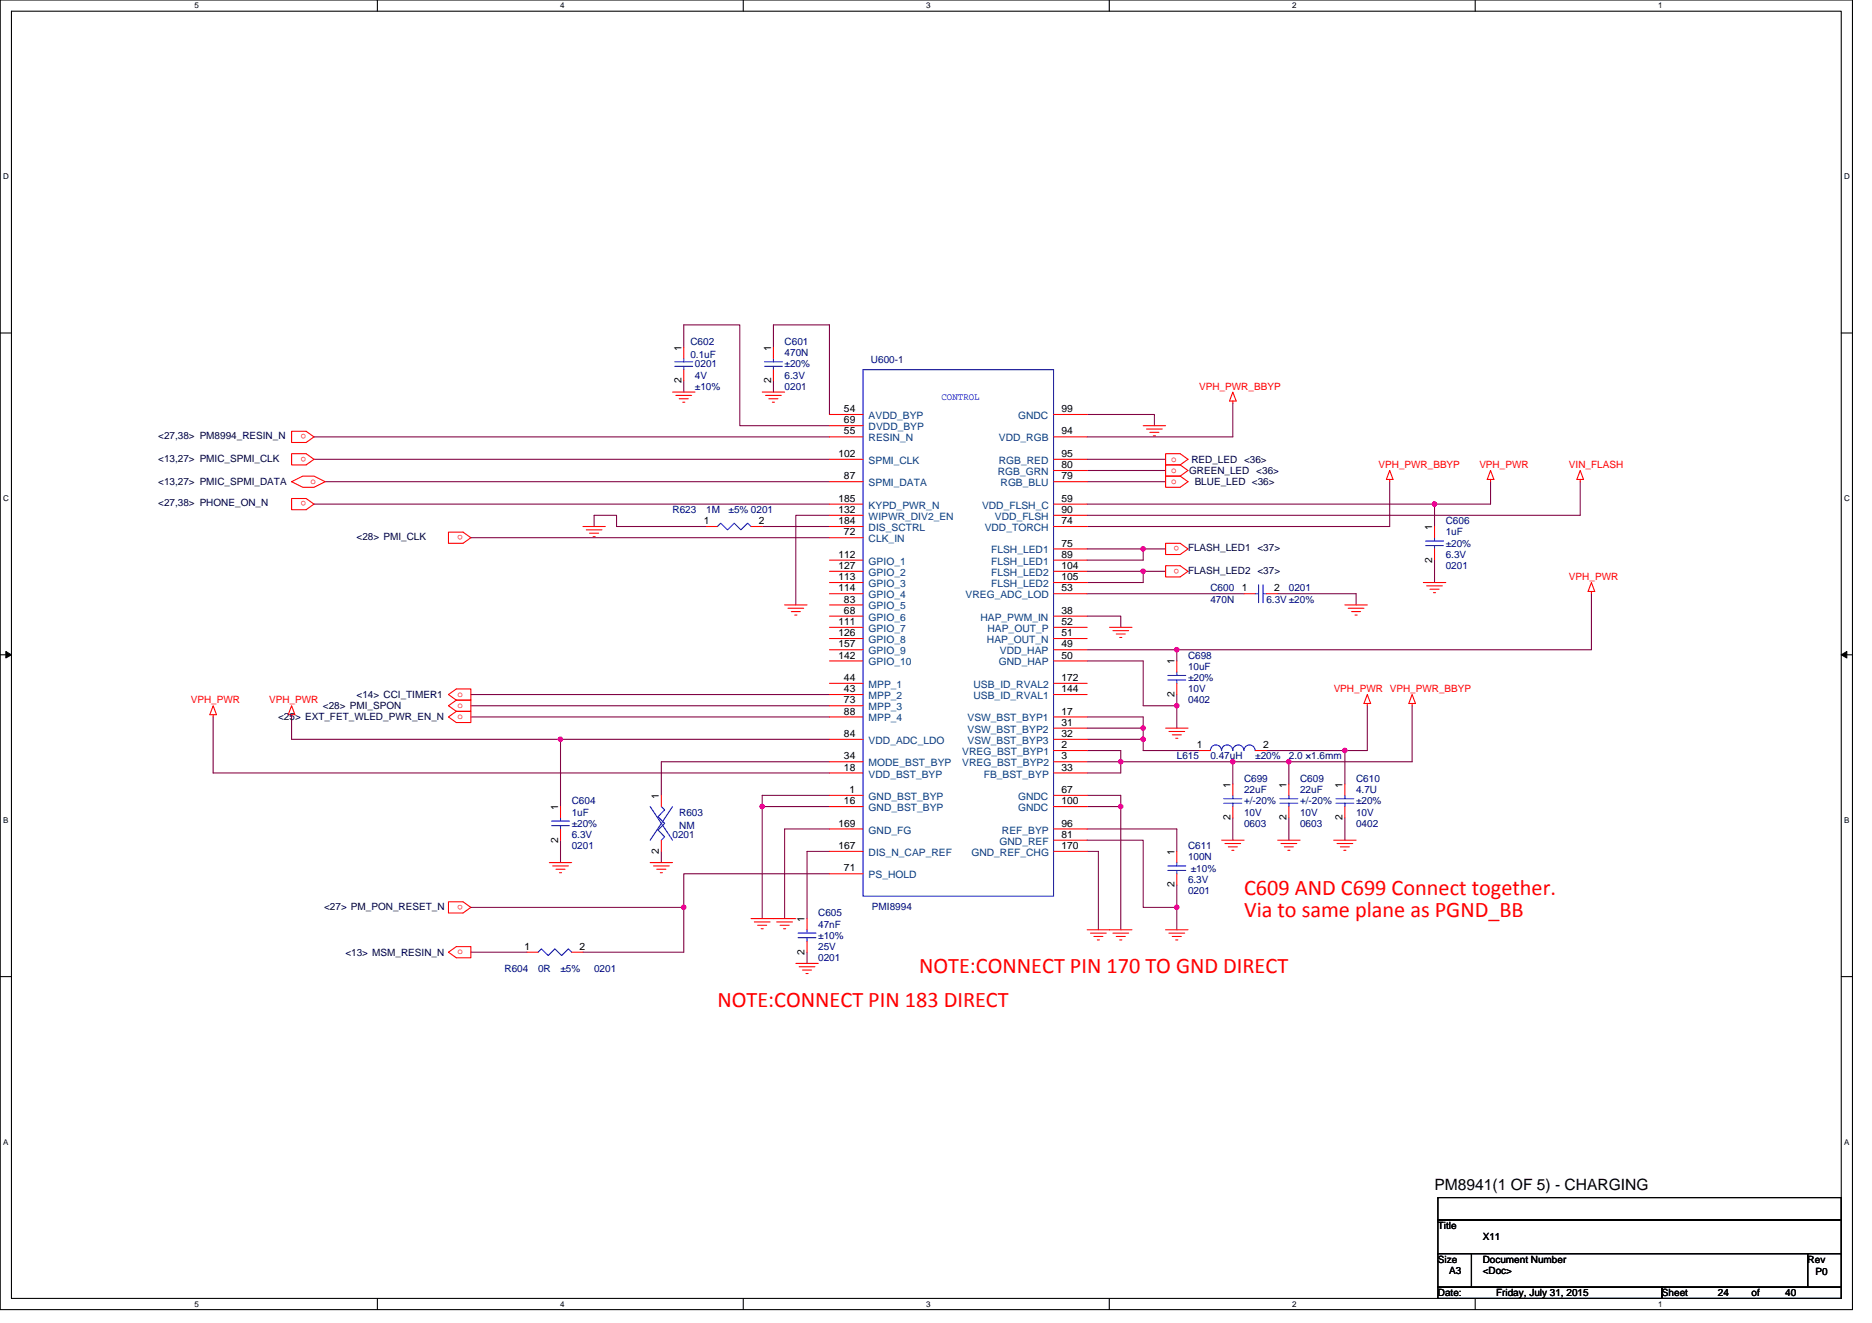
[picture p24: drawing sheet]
<svg xmlns="http://www.w3.org/2000/svg" width="297mm" height="210mm" viewBox="0 0 297 210" stroke-linecap="round" stroke-linejoin="round" font-family="sans-serif">
<defs><g id="words">
<g font-size="3.5" fill="#f00">
<text x="197.4" y="142">C609 AND C699 Connect together.</text>
<text x="197.4" y="145.6">Via to same plane as PGND_BB</text>
<text x="145.8" y="154.5">NOTE:CONNECT PIN 170 TO GND DIRECT</text>
<text x="113.8" y="159.8">NOTE:CONNECT PIN 183 DIRECT</text>
</g>
<text font-size="2.5" x="227.6" y="188.9">PM8941(1 OF 5) - CHARGING</text>
<g font-size="1.6">
<text x="108.1" y="55.6" transform="rotate(-90 108.1 55.6)">1</text>
<text x="122.3" y="55.6" transform="rotate(-90 122.3 55.6)">1</text>
<text x="108.1" y="60.8" transform="rotate(-90 108.1 60.8)">2</text>
<text x="122.3" y="60.8" transform="rotate(-90 122.3 60.8)">2</text>
<text x="133.9" y="65.4">54</text>
<text x="168.4" y="65.4">99</text>
<text x="133.9" y="67.2">69</text>
<text x="133.9" y="69">55</text>
<text x="168.4" y="69">94</text>
<text x="133" y="72.5">102</text>
<text x="133.9" y="76.1">87</text>
<text x="168.4" y="76.1">79</text>
<text x="168.4" y="72.5">95</text>
<text x="168.4" y="74.3">80</text>
<text x="111.7" y="83.2">1</text>
<text x="120.4" y="83.2">2</text>
<text x="133" y="79.6">185</text>
<text x="133" y="81.4">132</text>
<text x="133" y="83.2">184</text>
<text x="168.4" y="81.4">90</text>
<text x="168.4" y="83.2">74</text>
<text x="168.4" y="79.6">59</text>
<text x="133" y="88.5">112</text>
<text x="133.9" y="85">72</text>
<text x="168.4" y="86.7">75</text>
<text x="168.4" y="88.5">89</text>
<text x="227.2" y="89.3" transform="rotate(-90 227.2 89.3)">2</text>
<text x="227.2" y="84.1" transform="rotate(-90 227.2 84.1)">1</text>
<text x="133" y="90.3">127</text>
<text x="133" y="92.1">113</text>
<text x="133" y="93.9">114</text>
<text x="133.9" y="95.6">83</text>
<text x="168.4" y="90.3">104</text>
<text x="168.4" y="92.1">105</text>
<text x="168.4" y="93.9">53</text>
<text x="197" y="93.9">1</text>
<text x="202.2" y="93.9">2</text>
<text x="133" y="99.2">111</text>
<text x="133" y="101">126</text>
<text x="133.9" y="97.4">68</text>
<text x="168.4" y="99.2">52</text>
<text x="168.4" y="101">51</text>
<text x="168.4" y="97.4">38</text>
<text x="133" y="102.7">157</text>
<text x="133" y="104.5">142</text>
<text x="168.4" y="102.7">49</text>
<text x="168.4" y="104.5">50</text>
<text x="186.3" y="105.4" transform="rotate(-90 186.3 105.4)">1</text>
<text x="133.9" y="108.1">44</text>
<text x="133.9" y="109.9">43</text>
<text x="133.9" y="111.6">73</text>
<text x="133.9" y="113.4">88</text>
<text x="168.4" y="113.4">17</text>
<text x="168.4" y="108.1">172</text>
<text x="168.4" y="109.9">144</text>
<text x="186.3" y="110.6" transform="rotate(-90 186.3 110.6)">2</text>
<text x="133.9" y="117">84</text>
<text x="168.4" y="115.2">31</text>
<text x="168.4" y="117">32</text>
<text x="168.4" y="118.7">2</text>
<text x="189.9" y="118.7">1</text>
<text x="200.4" y="118.7">2</text>
<text x="133.9" y="120.5">34</text>
<text x="133.9" y="122.3">18</text>
<text x="134.8" y="125.9">1</text>
<text x="168.4" y="125.9">67</text>
<text x="168.4" y="122.3">33</text>
<text x="168.4" y="120.5">3</text>
<text x="195.2" y="125" transform="rotate(-90 195.2 125)">1</text>
<text x="204.1" y="125" transform="rotate(-90 204.1 125)">1</text>
<text x="213" y="125" transform="rotate(-90 213 125)">1</text>
<text x="88.6" y="128.5" transform="rotate(-90 88.6 128.5)">1</text>
<text x="104.6" y="126.8" transform="rotate(-90 104.6 126.8)">1</text>
<text x="133" y="131.2">169</text>
<text x="133.9" y="127.6">16</text>
<text x="168.4" y="127.6">100</text>
<text x="168.4" y="131.2">96</text>
<text x="195.2" y="130.2" transform="rotate(-90 195.2 130.2)">2</text>
<text x="204.1" y="130.2" transform="rotate(-90 204.1 130.2)">2</text>
<text x="213" y="130.2" transform="rotate(-90 213 130.2)">2</text>
<text x="88.6" y="133.7" transform="rotate(-90 88.6 133.7)">2</text>
<text x="104.6" y="135.5" transform="rotate(-90 104.6 135.5)">2</text>
<text x="133" y="134.7">167</text>
<text x="168.4" y="134.7">170</text>
<text x="168.4" y="133">81</text>
<text x="186.3" y="135.7" transform="rotate(-90 186.3 135.7)">1</text>
<text x="133.9" y="138.3">71</text>
<text x="186.3" y="140.8" transform="rotate(-90 186.3 140.8)">2</text>
<text x="127.7" y="146.3" transform="rotate(-90 127.7 146.3)">1</text>
<text x="83.2" y="150.7">1</text>
<text x="92" y="150.7">2</text>
<text x="127.7" y="151.5" transform="rotate(-90 127.7 151.5)">2</text>
<text x="228.2" y="195.1">Title</text>
<text x="235.3" y="196.8">X11</text>
<text x="228.2" y="200.4">Size</text>
<text x="229.9" y="202.2">A3</text>
<text x="235.3" y="200.4">Document Number</text>
<text x="235.3" y="202.2">&lt;Doc&gt;</text>
<text x="286.8" y="200.4">Rev</text>
<text x="288.1" y="202.3">P0</text>
<text x="228.2" y="205.7">Date:</text>
<text x="237.4" y="205.7">Friday, July 31, 2015</text>
<text x="263.7" y="205.7">Sheet</text>
<text x="272.6" y="205.7">24</text>
<text x="277.9" y="205.7">of</text>
<text x="283.3" y="205.7">40</text>
</g>
<g font-size="1.6" fill="#000080">
<text x="109.6" y="54.8">C602</text>
<text x="109.6" y="56.9">0.1uF</text>
<text x="110.3" y="58.3">0201</text>
<text x="124.5" y="54.8">C601</text>
<text x="124.5" y="56.5">470N</text>
<text x="124.5" y="58.3">±20%</text>
<text x="138.2" y="57.6">U600-1</text>
<text x="110.3" y="60.1">4V</text>
<text x="110.3" y="61.9">±10%</text>
<text x="124.5" y="61.9">0201</text>
<text x="124.5" y="60.1">6.3V</text>
<text x="106.7" y="81.4">R623</text>
<text x="112.1" y="81.4">1M</text>
<text x="115.6" y="81.4">±5% 0201</text>
<text x="229.4" y="83.2">C606</text>
<text x="229.4" y="85">1uF</text>
<text x="229.4" y="88.5">6.3V</text>
<text x="229.4" y="86.8">±20%</text>
<text x="192.1" y="93.9">C600</text>
<text x="192.1" y="95.7">470N</text>
<text x="201" y="95.7">6.3V ±20%</text>
<text x="204.5" y="93.9">0201</text>
<text x="229.4" y="90.3">0201</text>
<text x="188.5" y="104.5">C698</text>
<text x="188.5" y="106.3">10uF</text>
<text x="188.5" y="111.7">0402</text>
<text x="188.5" y="109.9">10V</text>
<text x="188.5" y="108.1">±20%</text>
<text x="186.7" y="120.5">L615</text>
<text x="192.1" y="120.5">0.47uH</text>
<text x="197.4" y="124.1">C699</text>
<text x="197.4" y="125.9">22uF</text>
<text x="199.2" y="120.5">±20%</text>
<text x="204.5" y="120.5">2.0 ×1.6mm</text>
<text x="206.3" y="124.1">C609</text>
<text x="206.3" y="125.9">22uF</text>
<text x="215.2" y="124.1">C610</text>
<text x="215.2" y="125.9">4.7U</text>
<text x="90.7" y="127.7">C604</text>
<text x="90.7" y="129.4">1uF</text>
<text x="90.7" y="131.2">±20%</text>
<text x="107.8" y="129.4">R603</text>
<text x="107.8" y="131.6">NM</text>
<text x="197.4" y="131.2">0603</text>
<text x="197.4" y="129.4">10V</text>
<text x="197.4" y="127.7">+/-20%</text>
<text x="206.3" y="131.2">0603</text>
<text x="206.3" y="129.4">10V</text>
<text x="206.3" y="127.7">+/-20%</text>
<text x="215.2" y="131.2">0402</text>
<text x="215.2" y="129.4">10V</text>
<text x="215.2" y="127.7">±20%</text>
<text x="90.7" y="134.8">0201</text>
<text x="90.7" y="133">6.3V</text>
<text x="106.7" y="133">0201</text>
<text x="188.5" y="134.8">C611</text>
<text x="188.5" y="136.5">100N</text>
<text x="188.5" y="141.9">0201</text>
<text x="188.5" y="140.1">6.3V</text>
<text x="188.9" y="138.3">±10%</text>
<text x="129.8" y="145.4">C605</text>
<text x="129.8" y="147.2">47nF</text>
<text x="129.8" y="149">±10%</text>
<text x="138.4" y="144.4">PMI8994</text>
<text x="80" y="154.3">R604</text>
<text x="85.4" y="154.3">0R</text>
<text x="88.9" y="154.3">±5%</text>
<text x="94.3" y="154.3">0201</text>
<text x="129.8" y="152.5">0201</text>
<text x="129.8" y="150.8">25V</text>
</g>
<text font-size="1.6" fill="#00f" x="149.4" y="63.5">CONTROL</text>
<g font-size="1.6" fill="#f00">
<text x="190.3" y="61.9">VPH_PWR_BBYP</text>
<text x="48.6" y="68.9" transform="rotate(180 48.6 68.9)">o</text>
<text x="48.6" y="72.5" transform="rotate(180 48.6 72.5)">o</text>
<text x="49.3" y="76.8">o</text>
<text x="185.8" y="73.3">o</text>
<text x="185.8" y="75">o</text>
<text x="185.8" y="76.8">o</text>
<text x="218.7" y="74.3">VPH_PWR_BBYP</text>
<text x="234.7" y="74.3">VPH_PWR</text>
<text x="249" y="74.3">VIN_FLASH</text>
<text x="48.6" y="79.6" transform="rotate(180 48.6 79.6)">o</text>
<text x="73.5" y="84.9" transform="rotate(180 73.5 84.9)">o</text>
<text x="187.1" y="86.7" transform="rotate(180 187.1 86.7)">o</text>
<text x="187.1" y="90.3" transform="rotate(180 187.1 90.3)">o</text>
<text x="249" y="92.1">VPH_PWR</text>
<text x="30.3" y="111.7">VPH_PWR</text>
<text x="42.7" y="111.7">VPH_PWR</text>
<text x="72.6" y="112.4">o</text>
<text x="72.6" y="110.6">o</text>
<text x="211.6" y="109.9">VPH_PWR VPH_PWR_BBYP</text>
<text x="72.6" y="114.2">o</text>
<text x="73.5" y="143.6" transform="rotate(180 73.5 143.6)">o</text>
<text x="72.6" y="151.5">o</text>
</g>
<g font-size="1.6" fill="#000040">
<text x="25.1" y="69.7">&lt;27,38&gt; PM8994_RESIN_N</text>
<text x="25.1" y="77">&lt;13,27&gt; PMIC_SPMI_DATA</text>
<text x="25.1" y="73.3">&lt;13,27&gt; PMIC_SPMI_CLK</text>
<text x="188.7" y="75.2">GREEN_LED &lt;36&gt;</text>
<text x="189" y="73.4">RED_LED &lt;36&gt;</text>
<text x="189.6" y="77">BLUE_LED &lt;36&gt;</text>
<text x="25.1" y="80.4">&lt;27,38&gt; PHONE_ON_N</text>
<text x="56.6" y="85.7">&lt;28&gt; PMI_CLK</text>
<text x="188.5" y="87.5">FLASH_LED1 &lt;37&gt;</text>
<text x="188.5" y="91">FLASH_LED2 &lt;37&gt;</text>
<text x="51.2" y="112.5">&lt;28&gt; PMI_SPON</text>
<text x="56.6" y="110.8">&lt;14&gt; CCI_TIMER1</text>
<text x="44.1" y="114.3">&lt;25&gt; EXT_FET_WLED_PWR_EN_N</text>
<text x="51.4" y="144.4">&lt;27&gt; PM_PON_RESET_N</text>
<text x="54.8" y="151.7">&lt;13&gt; MSM_RESIN_N</text>
</g>
<g font-size="1.6" fill="#004080">
<text x="137.8" y="66.5">AVDD_BYP</text>
<text x="137.8" y="68.3">DVDD_BYP</text>
<text x="137.8" y="70.1">RESIN_N</text>
<text x="158.5" y="70.1">VDD_RGB</text>
<text x="161.5" y="66.5">GNDC</text>
<text x="137.8" y="73.6">SPMI_CLK</text>
<text x="137.8" y="77.2">SPMI_DATA</text>
<text x="158.3" y="75.4">RGB_GRN</text>
<text x="158.5" y="73.6">RGB_RED</text>
<text x="158.8" y="77.2">RGB_BLU</text>
<text x="137.8" y="80.7">KYPD_PWR_N</text>
<text x="137.8" y="82.5">WIPWR_DIV2_EN</text>
<text x="155.8" y="80.7">VDD_FLSH_C</text>
<text x="157.9" y="82.5">VDD_FLSH</text>
<text x="137.8" y="84.3">DIS_SCTRL</text>
<text x="137.8" y="86.1">CLK_IN</text>
<text x="137.8" y="89.6">GPIO_1</text>
<text x="156.2" y="84.3">VDD_TORCH</text>
<text x="157.3" y="87.8">FLSH_LED1</text>
<text x="157.3" y="89.6">FLSH_LED1</text>
<text x="137.8" y="91.4">GPIO_2</text>
<text x="137.8" y="93.2">GPIO_3</text>
<text x="137.8" y="95">GPIO_4</text>
<text x="153.2" y="95">VREG_ADC_LOD</text>
<text x="157.3" y="91.4">FLSH_LED2</text>
<text x="157.3" y="93.2">FLSH_LED2</text>
<text x="137.8" y="96.7">GPIO_5</text>
<text x="137.8" y="98.5">GPIO_6</text>
<text x="137.8" y="100.3">GPIO_7</text>
<text x="155.6" y="98.5">HAP_PWM_IN</text>
<text x="156.7" y="100.3">HAP_OUT_P</text>
<text x="137.8" y="102.1">GPIO_8</text>
<text x="137.8" y="103.8">GPIO_9</text>
<text x="137.8" y="105.6">GPIO_10</text>
<text x="156.6" y="102.1">HAP_OUT_N</text>
<text x="158.5" y="105.6">GND_HAP</text>
<text x="158.7" y="103.8">VDD_HAP</text>
<text x="137.8" y="109.2">MPP_1</text>
<text x="137.8" y="111">MPP_2</text>
<text x="137.8" y="112.7">MPP_3</text>
<text x="154.5" y="109.2">USB_ID_RVAL2</text>
<text x="154.5" y="111">USB_ID_RVAL1</text>
<text x="137.8" y="114.5">MPP_4</text>
<text x="137.8" y="118.1">VDD_ADC_LDO</text>
<text x="152.7" y="119.8">VREG_BST_BYP1</text>
<text x="153.5" y="114.5">VSW_BST_BYP1</text>
<text x="153.5" y="116.3">VSW_BST_BYP2</text>
<text x="153.5" y="118.1">VSW_BST_BYP3</text>
<text x="137.8" y="121.6">MODE_BST_BYP</text>
<text x="137.8" y="123.4">VDD_BST_BYP</text>
<text x="152.7" y="121.6">VREG_BST_BYP2</text>
<text x="156.1" y="123.4">FB_BST_BYP</text>
<text x="137.8" y="127">GND_BST_BYP</text>
<text x="137.8" y="128.7">GND_BST_BYP</text>
<text x="161.5" y="127">GNDC</text>
<text x="161.5" y="128.7">GNDC</text>
<text x="137.8" y="132.3">GND_FG</text>
<text x="137.8" y="135.8">DIS_N_CAP_REF</text>
<text x="154.1" y="135.8">GND_REF_CHG</text>
<text x="158.6" y="134.1">GND_REF</text>
<text x="159" y="132.3">REF_BYP</text>
<text x="137.8" y="139.4">PS_HOLD</text>
</g>
<g font-size="1.3">
<text x="30.8" y="1.3">5</text>
<text x="88.9" y="1.3">4</text>
<text x="147" y="1.3">3</text>
<text x="205" y="1.3">2</text>
<text x="263.1" y="1.3">1</text>
<text x=".5" y="28.4">D</text>
<text x="292.6" y="28.4">D</text>
<text x=".5" y="79.5">C</text>
<text x="292.6" y="79.5">C</text>
<text x=".5" y="130.6">B</text>
<text x="292.6" y="130.6">B</text>
<text x=".5" y="181.7">A</text>
<text x="292.6" y="181.7">A</text>
<text x="30.8" y="207.4">5</text>
<text x="88.9" y="207.4">4</text>
<text x="147" y="207.4">3</text>
<text x="205" y="207.4">2</text>
<text x="263.1" y="207.4">1</text>
</g>
</g></defs>
<path d="M0 0h293.9v207.9h-293.9zM1.8 1.8h290.4v204.3h-290.4z" fill="none" stroke="#000" stroke-width=".17"/>
<g fill="#fff">
<path d="M30.8 .2h.7v1.4h-.7z"/>
<path d="M30.8 206.3h.7v1.4h-.7z"/>
</g>
<path d="M59.9 0v1.8M59.9 206.1v1.8" fill="none" stroke="#000" stroke-width=".17"/>
<g fill="#fff">
<path d="M88.9 .2h.7v1.4h-.7z"/>
<path d="M88.9 206.3h.7v1.4h-.7z"/>
</g>
<path d="M117.9 0v1.8M117.9 206.1v1.8" fill="none" stroke="#000" stroke-width=".17"/>
<g fill="#fff">
<path d="M147 .2h.7v1.4h-.7z"/>
<path d="M147 206.3h.7v1.4h-.7z"/>
</g>
<path d="M176 0v1.8M176 206.1v1.8" fill="none" stroke="#000" stroke-width=".17"/>
<g fill="#fff">
<path d="M205 .2h.7v1.4h-.7z"/>
<path d="M205 206.3h.7v1.4h-.7z"/>
</g>
<path d="M234.1 0v1.8M234.1 206.1v1.8" fill="none" stroke="#000" stroke-width=".17"/>
<g fill="#fff">
<path d="M263.1 .2h.7v1.4h-.7z"/>
<path d="M263.1 206.3h.7v1.4h-.7z"/>
<path d="M.5 27.3h.9v1.4h-.9z"/>
<path d="M292.6 27.3h.9v1.4h-.9z"/>
<path d="M.5 78.4h.9v1.4h-.9z"/>
<path d="M292.6 78.4h.9v1.4h-.9z"/>
</g>
<path d="M0 52.9h1.8M292.2 52.9h1.7" fill="none" stroke="#000" stroke-width=".17"/>
<g fill="#fff">
<path d="M.5 129.5h.8v1.4h-.8z"/>
<path d="M292.6 129.5h.9v1.4h-.9z"/>
</g>
<path d="M0 103.9h1.8M292.2 103.9h1.7" fill="none" stroke="#000" stroke-width=".17"/>
<path d="M.9 103.4l.9 .5-.9 .5zM292.2 103.9l.8-.5v1z" fill="#000" stroke="#000" stroke-width=".16"/>
<g fill="#fff">
<path d="M.5 180.5h.8v1.4h-.8z"/>
<path d="M292.6 180.5h.9v1.4h-.9z"/>
</g>
<path d="M0 155h1.8M292.2 155h1.7M228.2 190.1h64v3.5h-64zM228.2 193.6h64v5.4h-64zM228.2 199h5.3v5.3h-5.3zM233.5 199h53.3v5.3h-53.3zM286.8 199h5.4v5.3h-5.4zM228.2 204.3h35.5v1.8h-35.5zM263.7 204.3h28.5v1.8h-28.5z" fill="none" stroke="#000" stroke-width=".17"/>
<g fill="none" stroke="#800040" stroke-width=".17">
<path d="M108.5 55.1v-3.5h8.9v16h14.2M122.7 55.1v-3.5h8.9v14.2M49.8 69.3h81.8M49.8 72.9h81.8M51.6 76.5h80M108.5 60.5v1.7M122.7 60.5v1.7M172.5 72.9h12.5M172.5 74.7h12.5M172.5 76.5h12.5M172.5 65.8h10.7v1.8M195.6 64v5.3h-23.1"/>
<path d="M220.5 76.5v7.1h-48M236.5 76.5v3.5h-8.9M250.7 76.5v5.3h-78.2M49.8 80h81.8M74.7 85.3h56.9M94.3 83.6v-1.8h3.5v1.8h14.3M120.9 83.6h10.7M131.6 81.8h-5.3v14.2M172.5 97.8h5.3v1.8M172.5 80h55.1M172.5 94.2h24.9M172.5 87.1h8.9"/>
<path d="M172.5 90.7h8.9M181.4 87.1v1.8h-8.9M181.4 90.7v1.8h-8.9M181.4 87.1h3.6M181.4 90.7h3.6M202.7 94.2h12.5v1.8M227.6 80v3.6M227.6 88.9v3.6M252.5 94.2v8.9h-65.8M33.8 113.8v8.9h97.8M46.3 113.8v3.5h42.6M74.7 110.2h56.9"/>
<path d="M74.7 112h56.9M74.7 113.8h56.9M88.9 117.3v10.7M88.9 117.3h42.7M172.5 104.9h8.9v7.1h5.3M172.5 113.8h8.9v1.8M172.5 117.3h8.9M172.5 115.6h8.9M172.5 119.1h5.3v1.8h-5.3M172.5 103.1h14.2M181.4 115.6v1.7M181.4 117.3v1.8h8.9"/>
<path d="M186.7 110.2v1.8M186.7 112v3.6M186.7 103.1v1.8M201 119.1h12.4M213.4 119.1v5.4M217 112v7.1h-3.6M224.1 112v8.9h-19.6M88.9 133.4v3.5M104.9 135.1v1.8M120.9 128h10.7M120.9 128v17.8M131.6 135.1h-3.5v10.7"/>
<path d="M131.6 120.9h-26.7v5.3M131.6 126.2h-10.7v1.8M131.6 131.6h-7.1v14.2M131.6 138.7h-23.1v5.3M172.5 131.6h14.2v3.5M172.5 126.2h5.3v1.8M172.5 128h5.3v19.6M172.5 135.1h1.8v12.5M172.5 133.3h8.9v10.7h5.3M195.6 120.9v3.6M195.6 129.8v3.5M195.6 120.9h8.9"/>
<path d="M195.6 120.9h-17.8v1.8h-5.3M204.5 129.8v3.5M204.5 120.9v3.6M213.4 129.8v3.5M74.7 144h33.8M74.7 151.1h8.9M108.5 144v7.1h-16M128.1 151.1v1.8M186.7 140.5v3.5M186.7 144v3.6"/>
</g>
<g fill="#f0f" stroke="#f0f" stroke-width=".17">
<circle cx="88.9" cy="117.3" r=".35"/>
<circle cx="120.9" cy="128" r=".35"/>
<circle cx="227.6" cy="80" r=".35"/>
<circle cx="181.4" cy="90.7" r=".35"/>
<circle cx="181.4" cy="87.1" r=".35"/>
<circle cx="186.7" cy="103.1" r=".35"/>
<circle cx="186.7" cy="112" r=".35"/>
<circle cx="177.8" cy="128" r=".35"/>
<circle cx="177.8" cy="120.9" r=".35"/>
<circle cx="195.6" cy="120.9" r=".35"/>
<circle cx="204.5" cy="120.9" r=".35"/>
<circle cx="181.4" cy="115.6" r=".35"/>
<circle cx="213.4" cy="119.1" r=".35"/>
<circle cx="181.4" cy="117.3" r=".35"/>
<circle cx="108.5" cy="144" r=".35"/>
<circle cx="186.7" cy="144" r=".35"/>
</g>
<g fill="none" stroke="#f00" stroke-width=".17">
<path d="M108.5 55.1v1.8M108.5 58.7v1.8M122.7 55.1v1.8M122.7 58.7v1.8M46.3 76.5l1.7-.9h1.8l1.8 .9-1.8 .8h-1.8zM46.3 68.5h2.3l1.2 .8-1.2 .9h-2.3zM46.3 72h2.3l1.2 .9-1.2 .9h-2.3zM46.3 79.1h2.3l1.2 .9-1.2 .9h-2.3zM106.7 62.2h3.6M107.2 62.8h2.5M107.8 63.3h1.4M108.3 63.8h.4"/>
<path d="M120.9 62.2h3.6M121.5 62.8h2.5M122 63.3h1.4M122.6 63.8h.3M131.6 65.8h5.3M131.6 67.6h5.3M131.6 69.3h5.3M131.6 72.9h5.3M131.6 76.5h5.3M167.2 65.8h5.3M167.2 69.3h5.3M167.2 72.9h5.3"/>
<path d="M167.2 74.7h5.3M167.2 76.5h5.3M181.4 67.6h3.6M181.9 68.1h2.5M182.5 68.6h1.4M183 69.2h.3M185 72h2.3l1.2 .9-1.2 .9h-2.3zM185 75.6h2.3l1.2 .9-1.2 .8h-2.3zM187.3 73.8l1.2 .9-1.2 .9M187.3 73.8h-2.3v1.8h2.3M195.6 62.2l.5 1.4h-1zM195.6 63.6v.4"/>
<path d="M220.5 74.7l.5 1.4h-1zM220.5 76.1v.4M236.5 74.7l.5 1.4h-1zM236.5 76.1v.4M250.7 74.7l.6 1.4h-1.1zM250.7 76.1v.4M71.2 84.5h2.3l1.2 .8-1.2 .9h-2.3zM92.5 83.6h3.6M93 84.1h2.5M93.6 84.6h1.4M94.1 85.2h.3M112.1 83.6h1.7"/>
<path d="M119.2 83.6h1.7M124.5 96h3.6M125 96.5h2.5M125.6 97.1h1.4M126.1 97.6h.3M131.6 80h5.3M131.6 81.8h5.3M131.6 83.6h5.3M131.6 85.3h5.3M131.6 88.9h5.3M131.6 90.7h5.3M131.6 92.5h5.3"/>
<path d="M131.6 94.2h5.3M131.6 96h5.3M131.6 97.8h5.3M131.6 99.6h5.3M167.2 80h5.3M167.2 81.8h5.3M167.2 83.6h5.3M167.2 87.1h5.3M167.2 88.9h5.3M167.2 90.7h5.3M167.2 92.5h5.3M167.2 94.2h5.3"/>
<path d="M167.2 97.8h5.3M167.2 99.6h5.3M176.1 99.6h3.5M185 86.2h2.3l1.2 .9-1.2 .9h-2.3zM185 89.8h2.3l1.2 .9-1.2 .9h-2.3zM197.4 94.2h1.8M201 94.2h1.7M213.4 96h3.6M213.9 96.5h2.5M214.5 97.1h1.4M215 97.6h.3M225.8 92.5h3.6"/>
<path d="M226.4 93h2.5M226.9 93.5h1.4M227.5 94.1h.3M227.6 83.6v1.7M227.6 87.1v1.8M252.5 92.5l.5 1.4h-1zM252.5 93.9v.3M33.8 112l.6 1.4h-1.1zM33.8 113.4v.4M46.3 112l.5 1.4h-1.1zM46.3 113.4v.4M71.2 113.8l1.2-.9h2.3v1.8h-2.3z"/>
<path d="M71.2 110.2l1.2-.9h2.3v1.8h-2.3zM72.4 111.1h2.3v1.8h-2.3M72.4 111.1l-1.2 .9 1.2 .9M131.6 101.3h5.3M131.6 103.1h5.3M131.6 104.9h5.3M131.6 108.5h5.3M131.6 110.2h5.3M131.6 112h5.3M131.6 113.8h5.3M131.6 117.3h5.3M167.2 101.3h5.3"/>
<path d="M167.2 103.1h5.3M167.2 104.9h5.3M167.2 108.5h5.3M167.2 110.2h5.3M167.2 113.8h5.3M167.2 115.6h5.3M167.2 117.3h5.3M167.2 119.1h5.3M176.6 100.1h2.5M177.1 100.6h1.5M177.7 101.2h.3M185 115.6h3.5"/>
<path d="M185.5 116.1h2.5M186 116.6h1.4M186.6 117.2h.3M186.7 104.9v1.8M186.7 108.5v1.7M190.3 119.1h1.8M199.2 119.1h1.8M217 111.7v.3M217 110.2l.5 1.5h-1.1zM224.1 110.2l.5 1.5h-1.1zM224.1 111.7v.3M87.2 136.9h3.5"/>
<path d="M87.7 137.4h2.5M88.2 138h1.5M88.8 138.5h.3M88.9 128v1.8M88.9 131.6v1.7M103.2 136.9h3.5M103.7 137.4h2.5M104.2 138h1.5M104.8 138.5h.3M104.9 126.2v1.8M104.9 133.3v1.8M131.6 120.9h5.3"/>
<path d="M131.6 122.7h5.3M131.6 126.2h5.3M131.6 128h5.3M131.6 131.6h5.3M131.6 135.1h5.3M131.6 138.7h5.3M167.2 120.9h5.3M167.2 122.7h5.3M167.2 126.2h5.3M167.2 128h5.3M167.2 131.6h5.3M167.2 133.3h5.3"/>
<path d="M167.2 135.1h5.3M186.7 135.1v1.8M186.7 138.7v1.8M193.8 133.3h3.6M194.4 133.9h2.5M194.9 134.4h1.4M195.4 135h.4M195.6 124.5v1.7M195.6 128v1.8M202.7 133.3h3.6M203.3 133.9h2.5M203.8 134.4h1.4"/>
<path d="M204.3 135h.4M204.5 124.5v1.7M204.5 128v1.8M211.6 133.3h3.6M212.2 133.9h2.4M212.7 134.4h1.4M213.2 135h.4M213.4 124.5v1.7M213.4 128v1.8M71.2 151.1l1.2-.9h2.3v1.8h-2.3zM71.2 143.1h2.3l1.2 .9-1.2 .9h-2.3zM83.6 151.1h1.8"/>
<path d="M90.7 151.1h1.8M119.2 145.8h7.1M119.7 146.3h2.5M120.2 146.9h1.5M120.8 147.4h.3M123.3 146.3h2.4M123.8 146.9h1.4M124.3 147.4h.4M126.3 152.9h3.5M126.8 153.4h2.5M127.3 154h1.5M127.9 154.5h.3"/>
<path d="M128.1 145.8v1.8M128.1 149.4v1.7M172.5 147.6h7.1M173 148.1h2.5M173.6 148.6h1.4M174.1 149.2h.4M176.6 148.1h2.5M177.1 148.6h1.5M177.7 149.2h.3M185 147.6h3.5M185.5 148.1h2.5M186 148.6h1.4"/>
<path d="M186.6 149.2h.3"/>
</g>
<g fill="none" stroke="#00f" stroke-width=".17">
<path d="M107.1 57.4h2.8M107.1 58.1h2.8M108.5 56.9v.5M108.5 58.1v.6M121.3 57.4h2.8M121.3 58.1h2.8M122.7 56.9v.5M122.7 58.1v.6M136.9 58.7h30.3v83.5h-30.3zM113.8 83.6l.6-.6 1 1.1 1.1-1.1 1.1 1.1 1-1.1 .6 .6M199.2 94.2h.5M199.7 92.8v2.9"/>
<path d="M200.4 92.8v2.9M200.4 94.2h.6M226.2 85.9h2.8M226.2 86.6h2.8M227.6 85.3v.6M227.6 86.6v.5M185.3 107.2h2.8M185.3 107.9h2.8M186.7 106.7v.5M186.7 107.9v.6M193.8 119.1a.88 .88 0 0 0-.9-.9 .88 .88 0 0 0-.8 .9M199.2 119.1a.89 .89 0 0 0-.9-.9 .89 .89 0 0 0-.9 .9 .89 .89 0 0 0-.9-.9 .89 .89 0 0 0-.9 .9 .88 .88 0 0 0-.9-.9 .88 .88 0 0 0-.9 .9"/>
<path d="M87.5 130.3h2.9M87.5 131h2.9M88.9 129.8v.5M88.9 131v.6M103.2 128l3.5 5.4M104.9 128l.6 .5-1.1 1.1 1.1 1.1-1.1 1 1.1 1.1-.6 .6M106.7 128l-3.5 5.3M185.3 137.4h2.8M185.3 138.2h2.8M186.7 136.9v.5M186.7 138.2v.5M194.2 126.8h2.8"/>
<path d="M194.2 127.5h2.8M195.6 126.2v.6M195.6 127.5v.5M203.1 126.8h2.8M203.1 127.5h2.8M204.5 126.2v.6M204.5 127.5v.5M212 126.8h2.8M212 127.5h2.8M213.4 126.2v.6M213.4 127.5v.5M85.4 151.1l.5-.5 1.1 1.1 1.1-1.1 1 1.1 1.1-1.1 .5 .5"/>
<path d="M126.6 148.1h2.9M126.6 148.8h2.9M128.1 147.6v.5M128.1 148.8v.6"/>
</g>
<use href="#words"/>
</svg>
